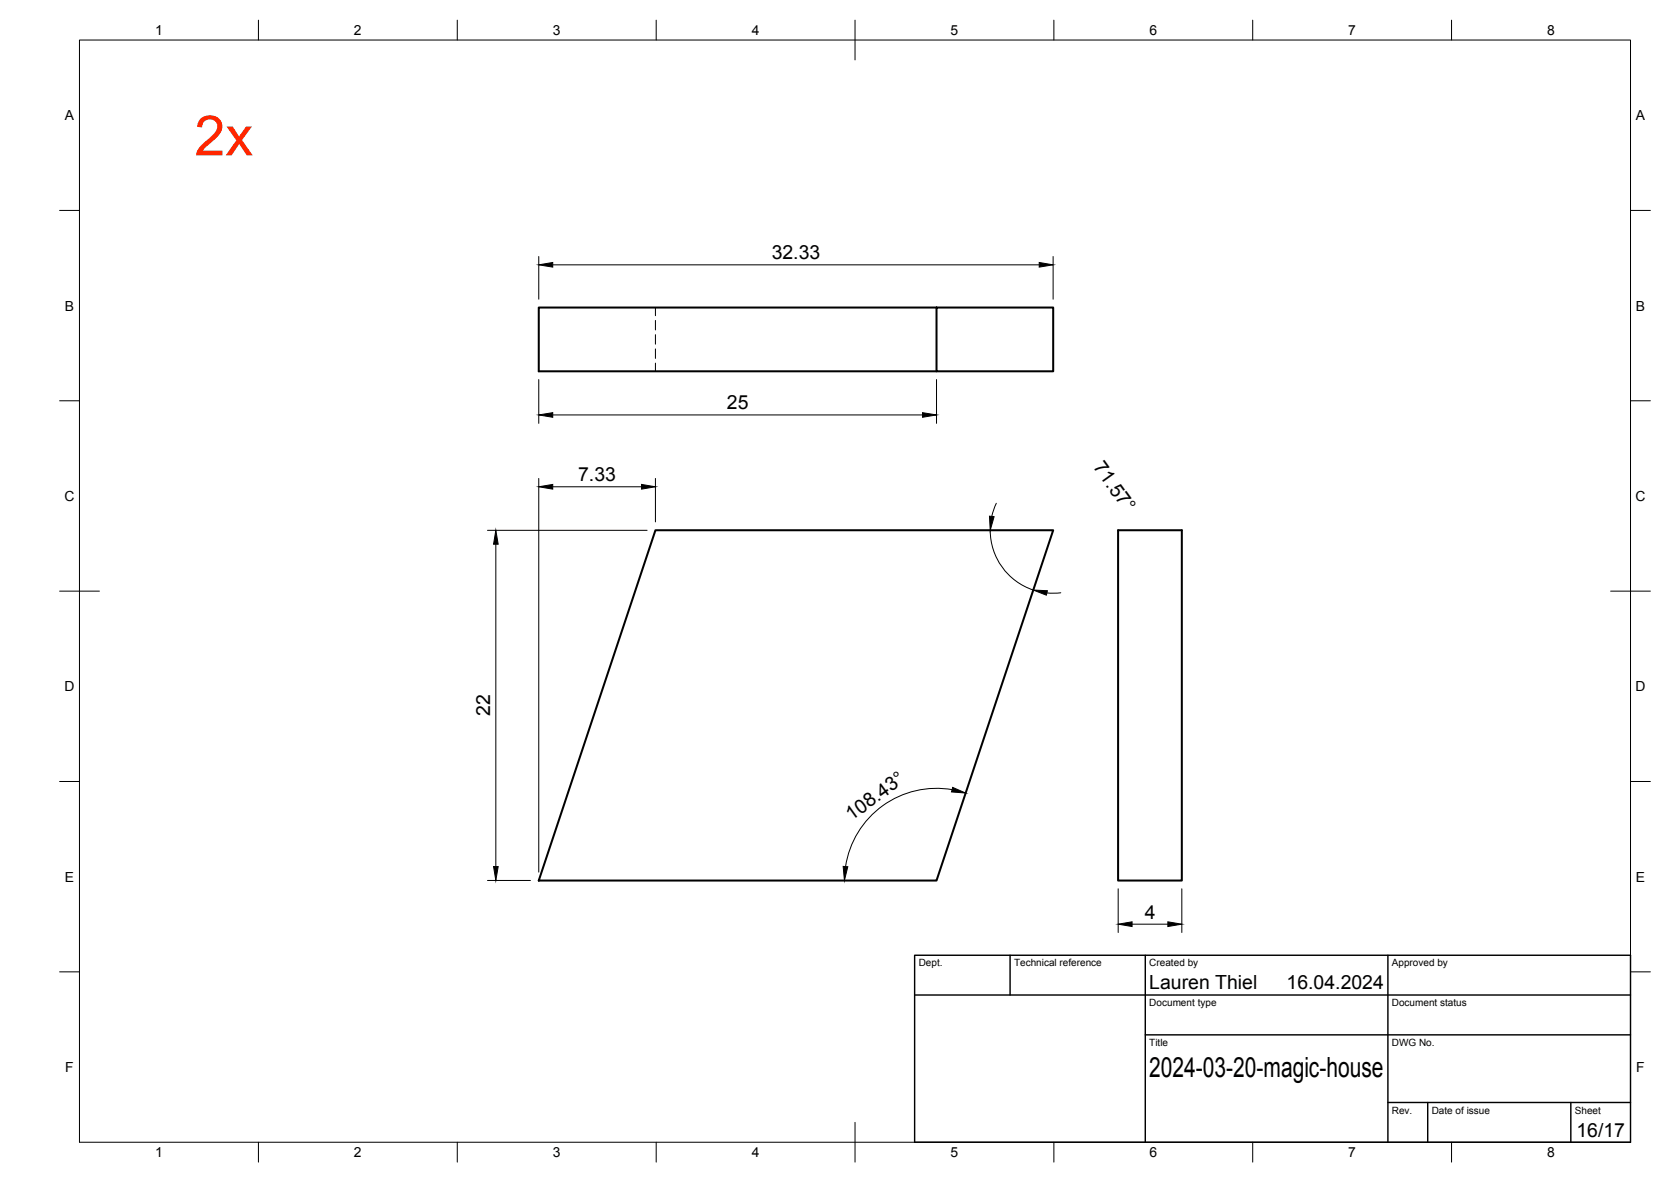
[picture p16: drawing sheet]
<svg xmlns="http://www.w3.org/2000/svg" width="420mm" height="297mm" viewBox="0 0 420 297" stroke-linecap="round" stroke-linejoin="round" font-family="sans-serif">
<defs><g id="words">
<text font-size="14" fill="#ff2600" x="48.9" y="39">2x</text>
<text font-size="7" x="289" y="270.6">2024-03-20-magic-house</text>
<g font-size="4.9">
<text x="194" y="65.1">32.33</text>
<text x="182.8" y="102.8">25</text>
<text x="274.8" y="117.5" transform="rotate(54 274.8 117.5)">71.57°</text>
<text x="145.4" y="120.9">7.33</text>
<text x="123.3" y="179.9" transform="rotate(-90 123.3 179.9)">22</text>
<text x="214.1" y="206.3" transform="rotate(-36 214.1 206.3)">108.43°</text>
<text x="287.9" y="230.9">4</text>
<text x="289" y="248.5">Lauren Thiel</text>
<text x="323.5" y="248.5">16.04.2024</text>
<text x="396.4" y="285.7">16/17</text>
</g>
<g font-size="3.5">
<text x="39" y="8.8">1</text>
<text x="89" y="8.8">2</text>
<text x="139" y="8.8">3</text>
<text x="189" y="8.8">4</text>
<text x="239" y="8.8">5</text>
<text x="289" y="8.8">6</text>
<text x="339" y="8.8">7</text>
<text x="389" y="8.8">8</text>
<text x="16.3" y="30.2">A</text>
<text x="411.3" y="30.2">A</text>
<text x="16.3" y="78">B</text>
<text x="411.3" y="78">B</text>
<text x="16.2" y="125.9">C</text>
<text x="411.2" y="125.9">C</text>
<text x="16.2" y="173.7">D</text>
<text x="411.2" y="173.7">D</text>
<text x="16.3" y="221.6">E</text>
<text x="411.3" y="221.6">E</text>
<text x="16.4" y="269.4">F</text>
<text x="411.4" y="269.4">F</text>
<text x="39" y="290.8">1</text>
<text x="89" y="290.8">2</text>
<text x="139" y="290.8">3</text>
<text x="189" y="290.8">4</text>
<text x="239" y="290.8">5</text>
<text x="289" y="290.8">6</text>
<text x="339" y="290.8">7</text>
<text x="389" y="290.8">8</text>
</g>
<g font-size="2.5">
<text x="231" y="242.9">Dept.</text>
<text x="255" y="242.9">Technical reference</text>
<text x="289" y="242.9">Created by</text>
<text x="350" y="242.9">Approved by</text>
<text x="289" y="252.8">Document type</text>
<text x="350" y="252.8">Document status</text>
<text x="289" y="262.9">Title</text>
<text x="350" y="262.9">DWG No.</text>
<text x="350" y="279.9">Rev.</text>
<text x="360" y="279.9">Date of issue</text>
<text x="396" y="279.9">Sheet</text>
</g>
</g></defs>
<!-- layer: Visible -->
<path d="M235.5 77.3h29.3v16h-29.3zM235.5 77.3h-100v16h100M164.8 133.3h100l-29.3 88h-100zM281.1 133.3h16.1v88h-16.1z" fill="none" stroke="#000" stroke-width=".51"/>
<!-- layer: Hidden -->
<path d="M164.8 77.3v2M164.8 80.5v2.4M164.8 84.1v2.4M164.8 87.7v2.4M164.8 91.3v2" fill="none" stroke="#000" stroke-width=".25"/>
<!-- layer: BORDER -->
<g fill="none" stroke="#000" stroke-width=".25">
<path d="M20 10.1h390v276.9h-390zM65 5.1v5M115 5.1v5M165 5.1v5M215 5.1v10M265 5.1v5M315 5.1v5M365 5.1v5M15 52.9h5M410 52.9h5M15 100.7h5M410 100.7h5"/>
<path d="M15 148.6h10M405 148.6h10M15 196.4h5M410 196.4h5M15 244.2h5M410 244.2h5M65 287v5M115 287v5M165 287v5M215 282.1v9.9M265 287v5M315 287v5"/>
<path d="M365 287v5"/>
</g>
<!-- layer: TITLEBLOCK -->
<path d="M230 240.1h180v46.9h-180zM230 250h180M254 240.1v9.9M288 240.1v46.9M349 240.1v46.9M288 260.1h122M349 277.1h61M359 277.1v9.9M395 277.1v9.9" fill="none" stroke="#000" stroke-width=".36"/>
<!-- layer: FD_Dimensions -->
<g fill="none" stroke="#000" stroke-width=".25">
<path d="M135.5 64.5v10.7M139 66.6h122.3M264.8 64.5v10.7M135.5 95.4v11M235.5 95.4v11M139 104.3h93M122.6 133.3h40.1M124.7 136.8v81M135.5 120.2v99M139 122.3h22.3M164.8 120.2v11M249 133.3a15.8 15.8 0 0 0 10.8 15"/>
<path d="M250.5 126.5l-1.1 3.3M266.7 149h-3.5M239.4 198.4a23.1 23.1 0 0 0-26.8 19.4M122.6 221.3h10.8M281.2 223.4v10.9M284.6 232.2h9M297.2 223.4v10.9"/>
</g>
<g fill="#000" stroke="#000" stroke-width=".25">
<path d="M135.5 66.6l3.5-.6v1.1zM261.3 66l3.5 .6-3.5 .5zM135.5 104.3l3.5-.6v1.2zM232 103.7l3.5 .6-3.5 .6zM124.7 133.3l.6 3.5h-1.2zM135.5 122.3l3.5-.6v1.2zM161.3 121.7l3.5 .6-3.5 .6zM248.8 129.7l1.2 .1-1 3.5zM259.8 148.3l3.6 .1-.3 1.2zM239.5 197.9l3.3 1.4-3.6-.3zM124.1 217.8h1.2l-.6 3.5zM212 217.7l1.2 .1-.9 3.5z"/>
<path d="M281.2 232.2l3.4-.5v1.1zM293.6 231.7l3.6 .5-3.6 .6z"/>
</g>
<use href="#words"/>
</svg>
